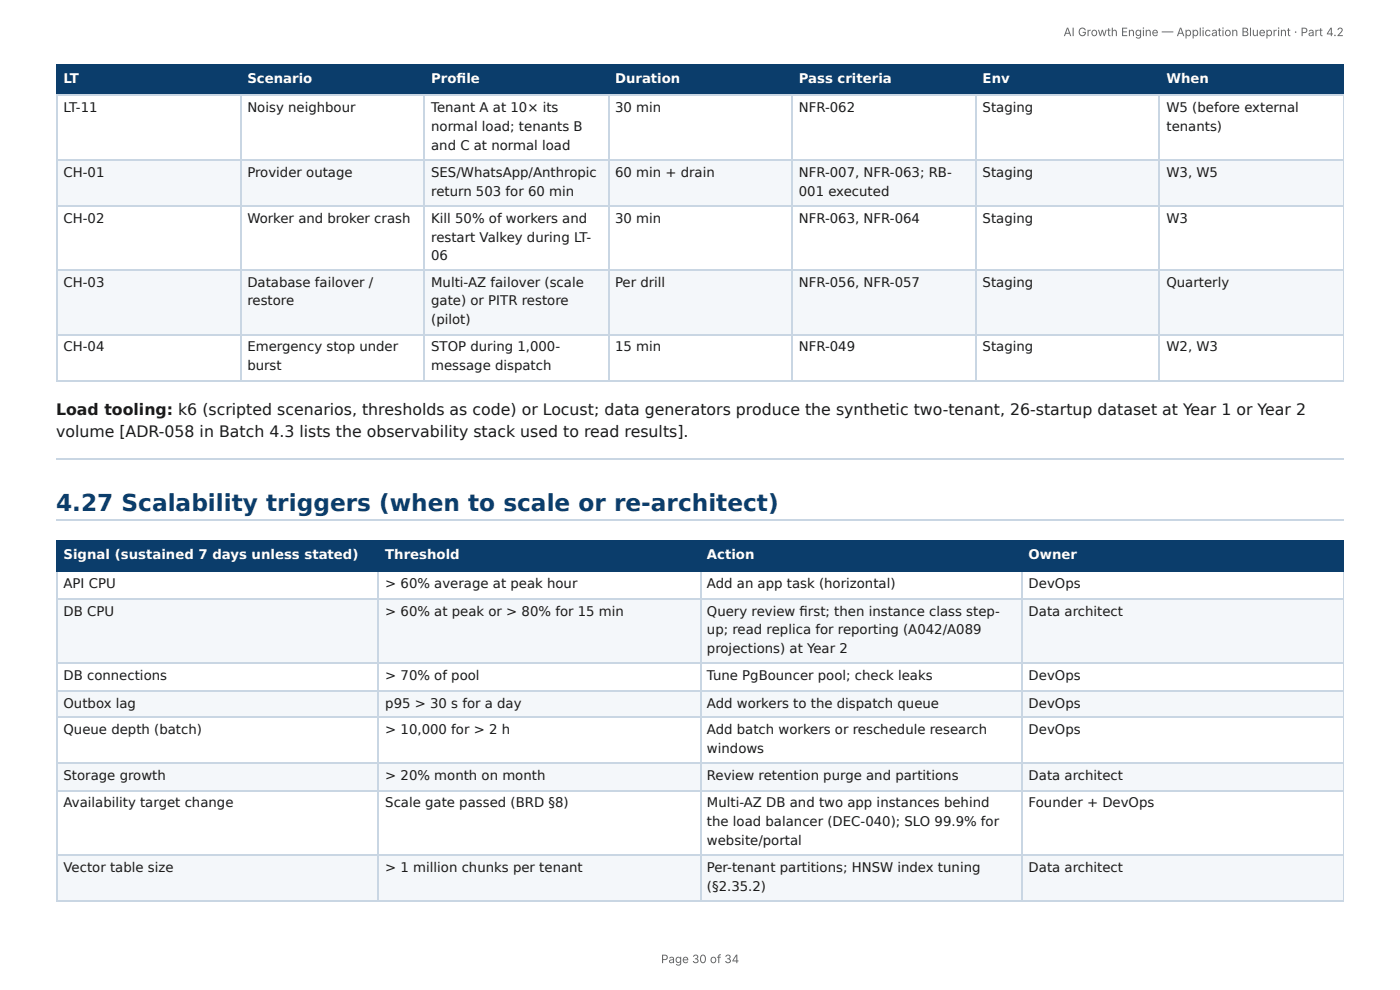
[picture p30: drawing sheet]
<svg xmlns="http://www.w3.org/2000/svg" width="297mm" height="210mm" viewBox="0 0 297 210" stroke-linecap="round" stroke-linejoin="round" font-family="sans-serif">
<defs><g id="words">
<text font-size="4.9" fill="#0b3d6b" x="11.9" y="108.5">4.27 Scalability triggers (when to scale or re-architect)</text>
<g font-size="3.3" fill="#1a1a1a">
<text x="11.9" y="88.1">Load tooling: k6 (scripted scenarios, thresholds as code) or Locust; data generators produce the synthetic two-tenant, 26-startup dataset at Year 1 or Year 2</text>
<text x="11.9" y="92.9">volume [ADR-058 in Batch 4.3 lists the observability stack used to read results].</text>
</g>
<g font-size="2.8" fill="#fff">
<text x="13.5" y="17.7">LT</text>
<text x="52.5" y="17.7">Scenario</text>
<text x="91.6" y="17.7">Profi le</text>
<text x="130.6" y="17.7">Duration</text>
<text x="169.7" y="17.7">Pass criteria</text>
<text x="208.7" y="17.7">Env</text>
<text x="247.7" y="17.7">When</text>
<text x="13.5" y="118.8">Signal (sustained 7 days unless stated)</text>
<text x="81.8" y="118.8">Threshold</text>
<text x="150.2" y="118.8">Action</text>
<text x="218.5" y="118.8">Owner</text>
</g>
<g font-size="2.8" fill="#1a1a1a">
<text x="13.5" y="23.8">LT-11</text>
<text x="52.5" y="23.8">Noisy neighbour</text>
<text x="91.6" y="23.8">Tenant A at 10× its</text>
<text x="130.6" y="23.8">30 min</text>
<text x="169.7" y="23.8">NFR-062</text>
<text x="208.7" y="23.8">Staging</text>
<text x="247.7" y="23.8">W5 (before external</text>
<text x="91.6" y="27.8">normal load; tenants B</text>
<text x="247.7" y="27.8">tenants)</text>
<text x="91.6" y="31.8">and C at normal load</text>
<text x="13.5" y="37.6">CH-01</text>
<text x="52.5" y="37.6">Provider outage</text>
<text x="91.6" y="37.6">SES/WhatsApp/Anthropic</text>
<text x="91.6" y="41.5">return 503 for 60 min</text>
<text x="130.6" y="37.6">60 min + drain</text>
<text x="169.7" y="37.6">NFR-007, NFR-063; RB-</text>
<text x="169.7" y="41.5">001 executed</text>
<text x="208.7" y="37.6">Staging</text>
<text x="247.7" y="37.6">W3, W5</text>
<text x="13.5" y="47.4">CH-02</text>
<text x="52.5" y="47.4">Worker and broker crash</text>
<text x="91.6" y="47.4">Kill 50% of workers and</text>
<text x="130.6" y="47.4">30 min</text>
<text x="169.7" y="47.4">NFR-063, NFR-064</text>
<text x="208.7" y="47.4">Staging</text>
<text x="247.7" y="47.4">W3</text>
<text x="91.6" y="51.3">restart Valkey during LT-</text>
<text x="91.6" y="55.3">06</text>
<text x="13.5" y="60.9">CH-03</text>
<text x="52.5" y="60.9">Database failover /</text>
<text x="52.5" y="64.8">restore</text>
<text x="91.6" y="60.9">Multi-AZ failover (scale</text>
<text x="91.6" y="64.8">gate) or PITR restore</text>
<text x="130.6" y="60.9">Per drill</text>
<text x="169.7" y="60.9">NFR-056, NFR-057</text>
<text x="208.7" y="60.9">Staging</text>
<text x="247.7" y="60.9">Quarterly</text>
<text x="91.6" y="68.8">(pilot)</text>
<text x="13.5" y="74.6">CH-04</text>
<text x="52.5" y="74.6">Emergency stop under</text>
<text x="91.6" y="74.6">STOP during 1,000-</text>
<text x="130.6" y="74.6">15 min</text>
<text x="169.7" y="74.6">NFR-049</text>
<text x="208.7" y="74.6">Staging</text>
<text x="247.7" y="74.6">W2, W3</text>
<text x="52.5" y="78.6">burst</text>
<text x="91.6" y="78.6">message dispatch</text>
<text x="13.5" y="124.9">API CPU</text>
<text x="81.8" y="124.9">&gt; 60% average at peak hour</text>
<text x="150.2" y="124.9">Add an app task (horizontal)</text>
<text x="218.5" y="124.9">DevOps</text>
<text x="13.5" y="130.7">DB CPU</text>
<text x="81.8" y="130.7">&gt; 60% at peak or &gt; 80% for 15 min</text>
<text x="150.2" y="130.7">Query review fi rst; then instance class step-</text>
<text x="218.5" y="130.7">Data architect</text>
<text x="150.2" y="134.7">up; read replica for reporting (A042/A089</text>
<text x="150.2" y="138.6">projections) at Year 2</text>
<text x="13.5" y="144.5">DB connections</text>
<text x="81.8" y="144.5">&gt; 70% of pool</text>
<text x="150.2" y="144.5">Tune PgBouncer pool; check leaks</text>
<text x="218.5" y="144.5">DevOps</text>
<text x="13.5" y="150.3">Outbox lag</text>
<text x="13.5" y="155.8">Queue depth (batch)</text>
<text x="81.8" y="150.3">p95 &gt; 30 s for a day</text>
<text x="81.8" y="155.8">&gt; 10,000 for &gt; 2 h</text>
<text x="150.2" y="150.3">Add workers to the dispatch queue</text>
<text x="150.2" y="155.8">Add batch workers or reschedule research</text>
<text x="218.5" y="150.3">DevOps</text>
<text x="218.5" y="155.8">DevOps</text>
<text x="150.2" y="159.8">windows</text>
<text x="13.5" y="165.6">Storage growth</text>
<text x="81.8" y="165.6">&gt; 20% month on month</text>
<text x="150.2" y="165.6">Review retention purge and partitions</text>
<text x="218.5" y="165.6">Data architect</text>
<text x="13.5" y="171.5">Availability target change</text>
<text x="81.8" y="171.5">Scale gate passed (BRD §8)</text>
<text x="150.2" y="171.5">Multi-AZ DB and two app instances behind</text>
<text x="218.5" y="171.5">Founder + DevOps</text>
<text x="150.2" y="175.4">the load balancer (DEC-040); SLO 99.9% for</text>
<text x="150.2" y="179.4">website/portal</text>
<text x="13.5" y="185.2">Vector table size</text>
<text x="81.8" y="185.2">&gt; 1 million chunks per tenant</text>
<text x="150.2" y="185.2">Per-tenant partitions; HNSW index tuning</text>
<text x="218.5" y="185.2">Data architect</text>
<text x="150.2" y="189.2">(§2.35.2)</text>
</g>
<g font-size="2.5" fill="#666">
<text x="225.9" y="7.7">AI Growth Engine — Application Blueprint · Part 4.2</text>
<text x="140.4" y="204.5">Page 30 of 34</text>
</g>
</g></defs>
<g fill="#0b3d6b">
<path d="M12.2 14h38.9v6.1h-38.9z"/>
<path d="M51.1 14h39.1v6.1h-39.1z"/>
<path d="M90.2 14h38.9v6.1h-38.9z"/>
<path d="M129.1 14h39.2v6.1h-39.2z"/>
<path d="M168.3 14h38.9v6.1h-38.9z"/>
<path d="M207.2 14h39.1v6.1h-39.1z"/>
<path d="M246.3 14h39.1v6.1h-39.1z"/>
</g>
<g fill="#f4f7fa">
<path d="M12.2 33.9h38.9v9.8h-38.9z"/>
<path d="M51.1 33.9h39.1v9.8h-39.1z"/>
<path d="M90.2 33.9h38.9v9.8h-38.9z"/>
<path d="M129.1 33.9h39.2v9.8h-39.2z"/>
<path d="M168.3 33.9h38.9v9.8h-38.9z"/>
<path d="M207.2 33.9h39.1v9.8h-39.1z"/>
<path d="M246.3 33.9h39.1v9.8h-39.1z"/>
<path d="M12.2 57.4h38.9v13.8h-38.9z"/>
<path d="M51.1 57.4h39.1v13.8h-39.1z"/>
<path d="M90.2 57.4h38.9v13.8h-38.9z"/>
<path d="M129.1 57.4h39.2v13.8h-39.2z"/>
<path d="M168.3 57.4h38.9v13.8h-38.9z"/>
<path d="M207.2 57.4h39.1v13.8h-39.1z"/>
<path d="M246.3 57.4h39.1v13.8h-39.1z"/>
</g>
<path d="M11.9 13.9h273.5M12 13.8v6.6M51.2 13.8v6.6M90.1 13.8v6.6M129.2 13.8v6.6M168.1 13.8v6.6M207.3 13.8v6.6M246.2 13.8v6.6M11.9 20.2h273.5" fill="none" stroke="#0b3d6b" stroke-width=".26"/>
<path d="M285.3 13.8v6.6" fill="none" stroke="#0b3d6b" stroke-width=".21"/>
<g fill="none" stroke="#c9d6e3" stroke-width=".26">
<path d="M11.9 20.2h273.5M11.9 34h273.5M12 20.4v60.6M51.2 20.4v60.6M90.1 20.4v60.6M129.2 20.4v60.6M168.1 20.4v60.6M207.3 20.4v60.6M246.2 20.4v60.6M11.9 43.8h273.5M11.9 57.3h273.5M11.9 71h273.5"/>
<path d="M11.9 80.8h273.5M11.9 97.5h273.5M11.9 110.5h273.5"/>
</g>
<path d="M285.3 20.4v60.6" fill="none" stroke="#c9d6e3" stroke-width=".21"/>
<g fill="#0b3d6b">
<path d="M12.2 114.8h68.2v6.4h-68.2z"/>
<path d="M80.4 114.8h68.3v6.4h-68.3z"/>
<path d="M148.7 114.8h68.3v6.4h-68.3z"/>
<path d="M217 114.8h68.4v6.4h-68.4z"/>
</g>
<g fill="#f4f7fa">
<path d="M12.2 127h68.2v13.8h-68.2z"/>
<path d="M80.4 127h68.3v13.8h-68.3z"/>
<path d="M148.7 127h68.3v13.8h-68.3z"/>
<path d="M217 127h68.4v13.8h-68.4z"/>
<path d="M12.2 146.6h68.2v5.8h-68.2z"/>
<path d="M80.4 146.6h68.3v5.8h-68.3z"/>
<path d="M148.7 146.6h68.3v5.8h-68.3z"/>
<path d="M217 146.6h68.4v5.8h-68.4z"/>
<path d="M12.2 162.2h68.2v5.8h-68.2z"/>
<path d="M80.4 162.2h68.3v5.8h-68.3z"/>
<path d="M148.7 162.2h68.3v5.8h-68.3z"/>
<path d="M217 162.2h68.4v5.8h-68.4z"/>
<path d="M12.2 181.8h68.2v9.5h-68.2z"/>
<path d="M80.4 181.8h68.3v9.5h-68.3z"/>
<path d="M148.7 181.8h68.3v9.5h-68.3z"/>
<path d="M217 181.8h68.4v9.5h-68.4z"/>
</g>
<path d="M11.9 115h273.5M12 114.8v6.6M80.3 114.8v6.6M148.8 114.8v6.6M217.1 114.8v6.6M11.9 121.3h273.5" fill="none" stroke="#0b3d6b" stroke-width=".26"/>
<path d="M285.3 114.8v6.6" fill="none" stroke="#0b3d6b" stroke-width=".21"/>
<path d="M11.9 127.1h273.5M12 121.4v69.9M80.3 121.4v69.9M148.8 121.4v69.9M217.1 121.4v69.9M11.9 140.9h273.5M11.9 146.7h273.5M11.9 152.3h273.5M11.9 162.1h273.5M11.9 167.9h273.5M11.9 181.6h273.5M11.9 191.4h273.5" fill="none" stroke="#c9d6e3" stroke-width=".26"/>
<path d="M285.3 121.4v69.9" fill="none" stroke="#c9d6e3" stroke-width=".21"/>
<use href="#words"/>
</svg>
